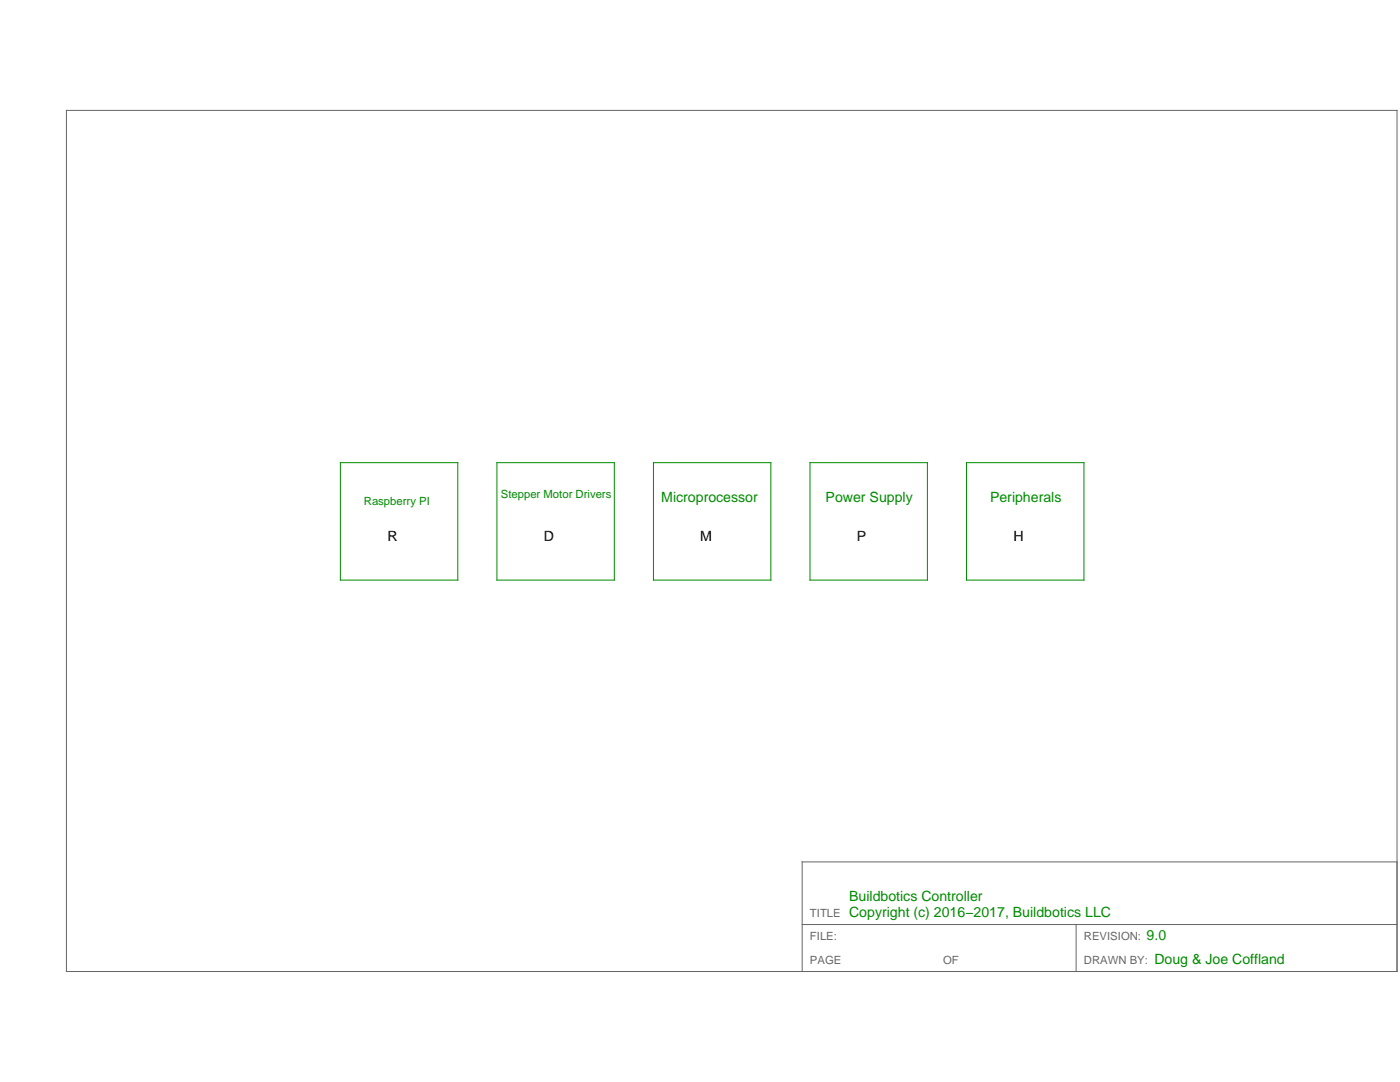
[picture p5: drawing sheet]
<svg xmlns="http://www.w3.org/2000/svg" width="279mm" height="216mm" viewBox="0 0 279 216" stroke-linecap="round" stroke-linejoin="round" font-family="sans-serif">
<defs><g id="words">
<g font-size="2.8" fill="#008b00">
<text x="132" y="100.1">Microprocessor</text>
<text x="164.8" y="100.1">Power Supply</text>
<text x="197.6" y="100.1">Peripherals</text>
<text x="169.5" y="179.8">Buildbotics Controller</text>
<text x="169.5" y="182.9">Copyright (c) 2016−2017, Buildbotics LLC</text>
<text x="228.8" y="187.6">9.0</text>
<text x="230.4" y="192.3">Doug &amp; Joe Coffland</text>
</g>
<g font-size="2.8">
<text x="77.3" y="107.9">R</text>
<text x="108.5" y="107.9">D</text>
<text x="139.7" y="107.9">M</text>
<text x="171" y="107.9">P</text>
<text x="202.3" y="107.9">H</text>
</g>
<g font-size="2.3" fill="#008b00">
<text x="72.6" y="100.7">Raspberry PI</text>
<text x="100" y="99.3">Stepper Motor Drivers</text>
</g>
<g font-size="2.3" fill="#666">
<text x="161.7" y="182.9">TITLE</text>
<text x="161.7" y="187.6">FILE:</text>
<text x="216.3" y="187.6">REVISION:</text>
<text x="161.7" y="192.3">PAGE</text>
<text x="188.2" y="192.3">OF</text>
<text x="216.3" y="192.3">DRAWN BY:</text>
</g>
</g></defs>
<path d="M13.3 22h265.5v171.9h-265.5zM278.8 172h-118.7v21.9M160.1 184.5h118.7M214.8 184.5v9.4" fill="none" stroke="#666" stroke-width=".2"/>
<path d="M67.9 92.3h23.5v23.5h-23.5zM99.2 92.3h23.4v23.5h-23.4zM130.4 92.3h23.4v23.5h-23.4zM161.7 92.3h23.4v23.5h-23.4zM192.9 92.3h23.4v23.5h-23.4z" fill="none" stroke="#008b00" stroke-width=".2"/>
<use href="#words"/>
</svg>
